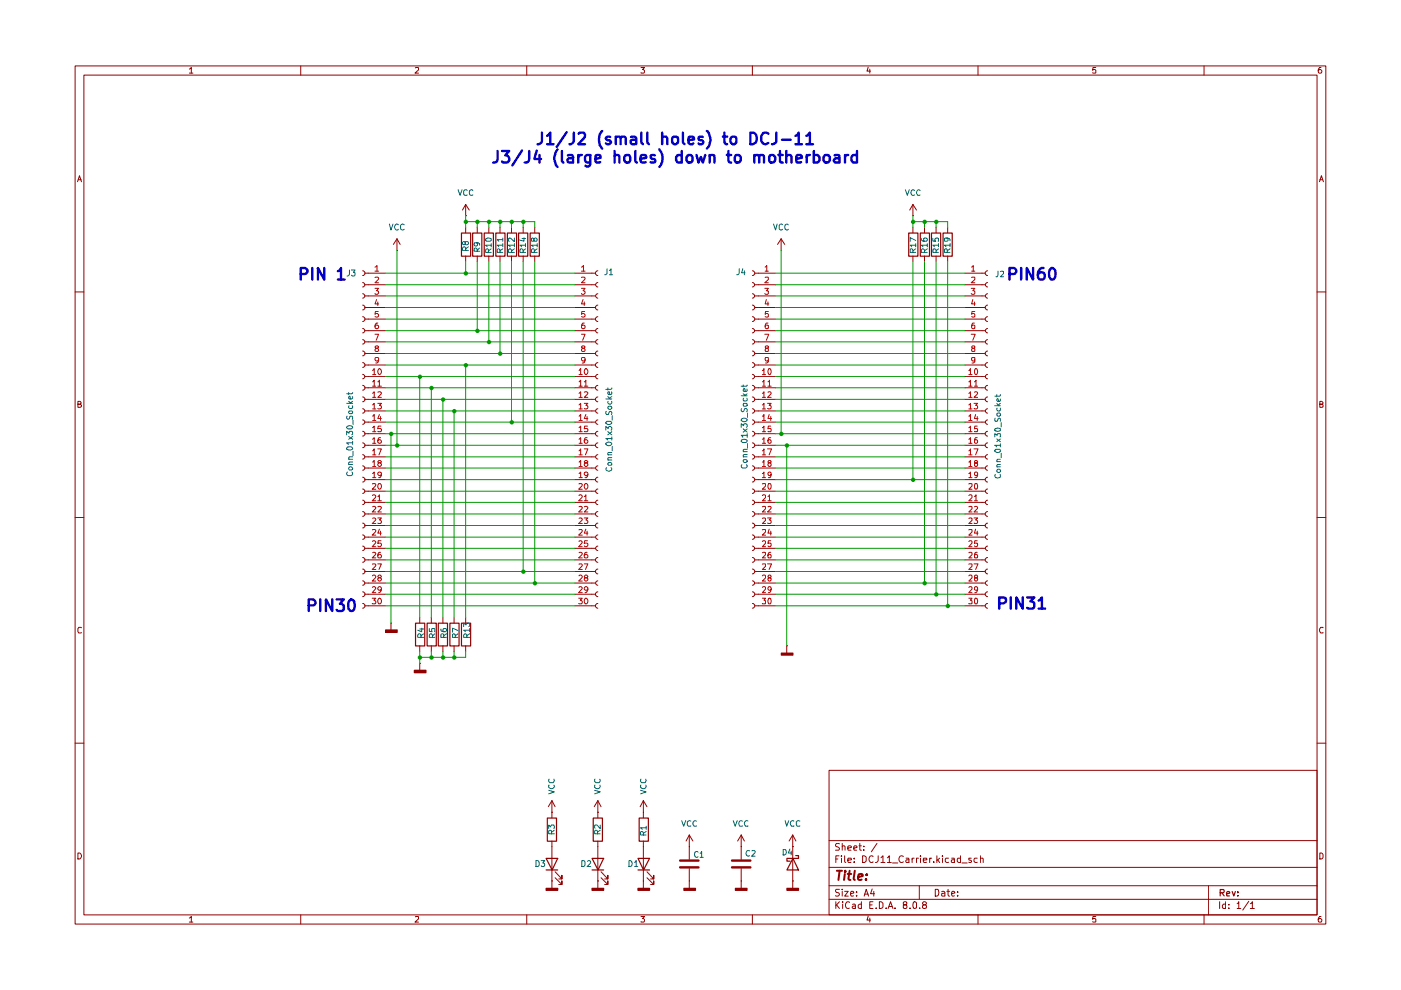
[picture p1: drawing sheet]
<svg xmlns="http://www.w3.org/2000/svg" width="297mm" height="210mm" viewBox="0 0 297 210" stroke-linecap="round" stroke-linejoin="round" font-family="sans-serif">
<g fill="none" stroke="#910000" stroke-width=".21">
<path d="M15.9 14h265.2v181.9h-265.2zM17.8 15.9h261.4v178.1h-261.4zM40.1 14.7l.5-.4v1.2M40.1 15.5h.8M63.8 14v1.9M88.1 14.4l.6-.1v.5l-.7 .7h.7M111.7 14v1.9M135.9 14.3h.8l-.5 .4 .5 .3-.1 .4h-.7M159.5 14v1.9M184.1 14.2l-.3 .9h.8M184.4 14.7v.8M207.4 14v1.9"/>
<path d="M232.3 14.3h-.6v.6l.1-.2h.4l.1 .2v.5h-.6M255.3 14v1.9M280.1 14.3a.55 .55 0 0 0-.6 .5l.2 .7h.4l.2-.3v-.2l-.3-.3h-.3l-.2 .3M16.4 38.5l.5-1.2 .4 1.2M16.6 38.1h.6M279.7 38.5l.5-1.2 .4 1.2M279.8 38.1h.6M76.9 59.9a.47 .47 0 0 1 .5 .5 .47 .47 0 0 1-.5 .4M76.9 57.4a.51 .51 0 0 1 .5 .5 .51 .51 0 0 1-.5 .5M77.3 57.9h4.4M84.2 53.1h.1M84.2 50.6l-.8 1.2"/>
<path d="M84.2 50.6v2.5M84.2 50.6l.6 1.2M98.7 45.7h.1M98.7 43.4l-.6 1.1M98.7 43.4v2.3M98.7 48.2v1.2M98.7 54.3v1.2M98.7 43.4l.8 1.1M101.2 48.2v1.2M101.2 54.3v1.2M103.6 48.2v1.2M103.6 54.3v1.2"/>
<path d="M106 48.2v1.2M106 54.3v1.2M108.5 48.2v1.2M108.5 54.3v1.2M110.9 48.2v1.2M110.9 54.3v1.2M113.4 48.2v1.2M113.4 54.3v1.2M121.8 57.9h4.4M126.8 59.9a.47 .47 0 0 0-.5 .5 .47 .47 0 0 0 .5 .4M126.8 57.4a.51 .51 0 0 0-.6 .5 .51 .51 0 0 0 .6 .5M159.5 59.9a.47 .47 0 0 1 .5 .5 .47 .47 0 0 1-.5 .4"/>
<path d="M159.5 57.4a.51 .51 0 0 1 .5 .5 .51 .51 0 0 1-.5 .5M160 57.9h4.4M165.6 53.1h.1M165.6 50.6l-.7 1.2M165.6 50.6v2.5M165.6 50.6l.8 1.2M193.6 45.7h.1M193.6 43.4l-.7 1.1M193.6 43.4v2.3M193.6 48.2v1.2M193.6 54.3v1.2M193.6 43.4l.7 1.1"/>
<path d="M196 48.2v1.2M196 54.3v1.2M198.5 48.2v1.2M198.5 54.3v1.2M200.9 48.2v1.2M200.9 54.3v1.2M204.6 57.9h4.3M209.4 59.9a.47 .47 0 0 0-.5 .5 .47 .47 0 0 0 .5 .4M209.4 57.4a.51 .51 0 0 0-.5 .5 .51 .51 0 0 0 .5 .5M15.9 61.9h1.9M76.9 79.4a.47 .47 0 0 1 .5 .4 .47 .47 0 0 1-.5 .5M76.9 76.9a.51 .51 0 0 1 .5 .5 .51 .51 0 0 1-.5 .5"/>
<path d="M76.9 74.4a.51 .51 0 0 1 .5 .5 .51 .51 0 0 1-.5 .5M76.9 72a.47 .47 0 0 1 .5 .5 .47 .47 0 0 1-.5 .4M76.9 69.6a.47 .47 0 0 1 .5 .5 .47 .47 0 0 1-.5 .5M76.9 67.1a.51 .51 0 0 1 .5 .6 .51 .51 0 0 1-.5 .5M76.9 64.7a.51 .51 0 0 1 .5 .5 .51 .51 0 0 1-.5 .5M76.9 62.3a.47 .47 0 0 1 .5 .4 .47 .47 0 0 1-.5 .5M77.3 79.8h4.4M77.3 77.4h4.4M77.3 74.9h4.4M77.3 72.5h4.4M77.3 70.1h4.4M77.3 67.7h4.4"/>
<path d="M77.3 65.2h4.4M77.3 62.7h4.4M77.3 60.4h4.4M121.8 79.8h4.4M121.8 77.4h4.4M121.8 74.9h4.4M121.8 72.5h4.4M121.8 70.1h4.4M121.8 67.7h4.4M121.8 65.2h4.4M121.8 62.7h4.4M121.8 60.4h4.4"/>
<path d="M126.8 79.4a.47 .47 0 0 0-.5 .4 .47 .47 0 0 0 .5 .5M126.8 76.9a.51 .51 0 0 0-.6 .5 .51 .51 0 0 0 .6 .5M126.8 74.4a.51 .51 0 0 0-.6 .5 .51 .51 0 0 0 .6 .5M126.8 72a.47 .47 0 0 0-.5 .5 .47 .47 0 0 0 .5 .4M126.8 69.6a.47 .47 0 0 0-.5 .5 .47 .47 0 0 0 .5 .5M126.8 67.1a.51 .51 0 0 0-.6 .6 .51 .51 0 0 0 .6 .5M126.8 64.7a.51 .51 0 0 0-.6 .5 .51 .51 0 0 0 .6 .5M126.8 62.3a.47 .47 0 0 0-.5 .4 .47 .47 0 0 0 .5 .5M159.5 79.4a.47 .47 0 0 1 .5 .4 .47 .47 0 0 1-.5 .5M159.5 76.9a.51 .51 0 0 1 .5 .5 .51 .51 0 0 1-.5 .5M159.5 74.4a.51 .51 0 0 1 .5 .5 .51 .51 0 0 1-.5 .5M159.5 72a.47 .47 0 0 1 .5 .5 .47 .47 0 0 1-.5 .4"/>
<path d="M159.5 69.6a.47 .47 0 0 1 .5 .5 .47 .47 0 0 1-.5 .5M159.5 67.1a.51 .51 0 0 1 .5 .6 .51 .51 0 0 1-.5 .5M159.5 64.7a.51 .51 0 0 1 .5 .5 .51 .51 0 0 1-.5 .5M159.5 62.3a.47 .47 0 0 1 .5 .4 .47 .47 0 0 1-.5 .5M160 79.8h4.4M160 77.4h4.4M160 74.9h4.4M160 72.5h4.4M160 70.1h4.4M160 67.7h4.4M160 65.2h4.4M160 62.7h4.4"/>
<path d="M160 60.4h4.4M204.6 79.8h4.3M204.6 77.4h4.3M204.6 74.9h4.3M204.6 72.5h4.3M204.6 70.1h4.3M204.6 67.7h4.3M204.6 65.2h4.3M204.6 62.7h4.3M204.6 60.4h4.3M209.4 79.4a.47 .47 0 0 0-.5 .4 .47 .47 0 0 0 .5 .5M209.4 76.9a.51 .51 0 0 0-.5 .5 .51 .51 0 0 0 .5 .5"/>
<path d="M209.4 74.4a.51 .51 0 0 0-.5 .5 .51 .51 0 0 0 .5 .5M209.4 72a.47 .47 0 0 0-.5 .5 .47 .47 0 0 0 .5 .4M209.4 69.6a.47 .47 0 0 0-.5 .5 .47 .47 0 0 0 .5 .5M209.4 67.1a.51 .51 0 0 0-.5 .6 .51 .51 0 0 0 .5 .5M209.4 64.7a.51 .51 0 0 0-.5 .5 .51 .51 0 0 0 .5 .5M209.4 62.3a.47 .47 0 0 0-.5 .4 .47 .47 0 0 0 .5 .5M279.2 61.9h1.9M16.5 85.7h.6v-.5l-.6-.1v1.3h.5l.3-.5-.4-.2M76.9 98.8a.47 .47 0 0 1 .5 .4 .47 .47 0 0 1-.5 .5M76.9 96.4a.47 .47 0 0 1 .5 .5 .47 .47 0 0 1-.5 .4M76.9 93.9a.51 .51 0 0 1 .5 .5 .51 .51 0 0 1-.5 .5M76.9 91.4a.51 .51 0 0 1 .5 .6 .51 .51 0 0 1-.5 .5"/>
<path d="M76.9 89a.47 .47 0 0 1 .5 .5 .47 .47 0 0 1-.5 .5M76.9 86.7a.47 .47 0 0 1 .5 .4 .47 .47 0 0 1-.5 .5M76.9 84.2a.51 .51 0 0 1 .5 .5 .51 .51 0 0 1-.5 .5M76.9 81.7a.51 .51 0 0 1 .5 .5 .51 .51 0 0 1-.5 .5M77.3 99.2h4.4M77.3 96.9h4.4M77.3 94.4h4.4M77.3 92h4.4M77.3 89.5h4.4M77.3 87.1h4.4M77.3 84.7h4.4M77.3 82.2h4.4"/>
<path d="M121.8 99.2h4.4M121.8 96.9h4.4M121.8 94.4h4.4M121.8 92h4.4M121.8 89.5h4.4M121.8 87.1h4.4M121.8 84.7h4.4M121.8 82.2h4.4M126.8 98.8a.47 .47 0 0 0-.5 .4 .47 .47 0 0 0 .5 .5M126.8 96.4a.47 .47 0 0 0-.5 .5 .47 .47 0 0 0 .5 .4M126.8 93.9a.51 .51 0 0 0-.6 .5 .51 .51 0 0 0 .6 .5M126.8 91.4a.51 .51 0 0 0-.6 .6 .51 .51 0 0 0 .6 .5"/>
<path d="M126.8 89a.47 .47 0 0 0-.5 .5 .47 .47 0 0 0 .5 .5M126.8 86.7a.47 .47 0 0 0-.5 .4 .47 .47 0 0 0 .5 .5M126.8 84.2a.51 .51 0 0 0-.6 .5 .51 .51 0 0 0 .6 .5M126.8 81.7a.51 .51 0 0 0-.6 .5 .51 .51 0 0 0 .6 .5M159.5 98.8a.47 .47 0 0 1 .5 .4 .47 .47 0 0 1-.5 .5M159.5 96.4a.47 .47 0 0 1 .5 .5 .47 .47 0 0 1-.5 .4M159.5 93.9a.51 .51 0 0 1 .5 .5 .51 .51 0 0 1-.5 .5M159.5 91.4a.51 .51 0 0 1 .5 .6 .51 .51 0 0 1-.5 .5M159.5 89a.47 .47 0 0 1 .5 .5 .47 .47 0 0 1-.5 .5M159.5 86.7a.47 .47 0 0 1 .5 .4 .47 .47 0 0 1-.5 .5M159.5 84.2a.51 .51 0 0 1 .5 .5 .51 .51 0 0 1-.5 .5M159.5 81.7a.51 .51 0 0 1 .5 .5 .51 .51 0 0 1-.5 .5"/>
<path d="M160 99.2h4.4M160 96.9h4.4M160 94.4h4.4M160 92h4.4M160 89.5h4.4M160 87.1h4.4M160 84.7h4.4M160 82.2h4.4M204.6 99.2h4.3M204.6 96.9h4.3M204.6 94.4h4.3M204.6 92h4.3"/>
<path d="M204.6 89.5h4.3M204.6 87.1h4.3M204.6 84.7h4.3M204.6 82.2h4.3M209.4 98.8a.47 .47 0 0 0-.5 .4 .47 .47 0 0 0 .5 .5M209.4 96.4a.47 .47 0 0 0-.5 .5 .47 .47 0 0 0 .5 .4M209.4 93.9a.51 .51 0 0 0-.5 .5 .51 .51 0 0 0 .5 .5M209.4 91.4a.51 .51 0 0 0-.5 .6 .51 .51 0 0 0 .5 .5M209.4 89a.47 .47 0 0 0-.5 .5 .47 .47 0 0 0 .5 .5M209.4 86.7a.47 .47 0 0 0-.5 .4 .47 .47 0 0 0 .5 .5M209.4 84.2a.51 .51 0 0 0-.5 .5 .51 .51 0 0 0 .5 .5M209.4 81.7a.51 .51 0 0 0-.5 .5 .51 .51 0 0 0 .5 .5"/>
<path d="M279.8 85.7h.5l.2-.3-.2-.3h-.5v1.3h.5l.2-.1v-.4l-.2-.2M15.9 109.7h1.9M76.9 118.2a.51 .51 0 0 1 .5 .5 .51 .51 0 0 1-.5 .5M76.9 115.8a.47 .47 0 0 1 .5 .5 .47 .47 0 0 1-.5 .4M76.9 113.4a.47 .47 0 0 1 .5 .5 .47 .47 0 0 1-.5 .4M76.9 110.9a.51 .51 0 0 1 .5 .5 .51 .51 0 0 1-.5 .5M76.9 108.5a.51 .51 0 0 1 .5 .5 .51 .51 0 0 1-.5 .5M76.9 106.1a.47 .47 0 0 1 .5 .4 .47 .47 0 0 1-.5 .5M76.9 103.7a.47 .47 0 0 1 .5 .4 .47 .47 0 0 1-.5 .5M76.9 101.2a.51 .51 0 0 1 .5 .5 .51 .51 0 0 1-.5 .5M77.3 118.7h4.4M77.3 116.3h4.4"/>
<path d="M77.3 113.9h4.4M77.3 111.4h4.4M77.3 109h4.4M77.3 106.5h4.4M77.3 104.1h4.4M77.3 101.7h4.4M121.8 118.7h4.4M121.8 116.3h4.4M121.8 113.9h4.4M121.8 111.4h4.4M121.8 109h4.4M121.8 106.5h4.4"/>
<path d="M121.8 104.1h4.4M121.8 101.7h4.4M126.8 118.2a.51 .51 0 0 0-.6 .5 .51 .51 0 0 0 .6 .5M126.8 115.8a.47 .47 0 0 0-.5 .5 .47 .47 0 0 0 .5 .4M126.8 113.4a.47 .47 0 0 0-.5 .5 .47 .47 0 0 0 .5 .4M126.8 110.9a.51 .51 0 0 0-.6 .5 .51 .51 0 0 0 .6 .5M126.8 108.5a.51 .51 0 0 0-.6 .5 .51 .51 0 0 0 .6 .5M126.8 106.1a.47 .47 0 0 0-.5 .4 .47 .47 0 0 0 .5 .5M126.8 103.7a.47 .47 0 0 0-.5 .4 .47 .47 0 0 0 .5 .5M126.8 101.2a.51 .51 0 0 0-.6 .5 .51 .51 0 0 0 .6 .5M159.5 118.2a.51 .51 0 0 1 .5 .5 .51 .51 0 0 1-.5 .5M159.5 115.8a.47 .47 0 0 1 .5 .5 .47 .47 0 0 1-.5 .4"/>
<path d="M159.5 113.4a.47 .47 0 0 1 .5 .5 .47 .47 0 0 1-.5 .4M159.5 110.9a.51 .51 0 0 1 .5 .5 .51 .51 0 0 1-.5 .5M159.5 108.5a.51 .51 0 0 1 .5 .5 .51 .51 0 0 1-.5 .5M159.5 106.1a.47 .47 0 0 1 .5 .4 .47 .47 0 0 1-.5 .5M159.5 103.7a.47 .47 0 0 1 .5 .4 .47 .47 0 0 1-.5 .5M159.5 101.2a.51 .51 0 0 1 .5 .5 .51 .51 0 0 1-.5 .5M160 118.7h4.4M160 116.3h4.4M160 113.9h4.4M160 111.4h4.4M160 109h4.4M160 106.5h4.4"/>
<path d="M160 104.1h4.4M160 101.7h4.4M204.6 118.7h4.3M204.6 116.3h4.3M204.6 113.9h4.3M204.6 111.4h4.3M204.6 109h4.3M204.6 106.5h4.3M204.6 104.1h4.3M204.6 101.7h4.3M209.4 118.2a.51 .51 0 0 0-.5 .5 .51 .51 0 0 0 .5 .5M209.4 115.8a.47 .47 0 0 0-.5 .5 .47 .47 0 0 0 .5 .4"/>
<path d="M209.4 113.4a.47 .47 0 0 0-.5 .5 .47 .47 0 0 0 .5 .4M209.4 110.9a.51 .51 0 0 0-.5 .5 .51 .51 0 0 0 .5 .5M209.4 108.5a.51 .51 0 0 0-.5 .5 .51 .51 0 0 0 .5 .5M209.4 106.1a.47 .47 0 0 0-.5 .4 .47 .47 0 0 0 .5 .5M209.4 103.7a.47 .47 0 0 0-.5 .4 .47 .47 0 0 0 .5 .5M209.4 101.2a.51 .51 0 0 0-.5 .5 .51 .51 0 0 0 .5 .5M279.2 109.7h1.9M17.3 133.1l-.6-.1-.2 .3v.6l.2 .3 .6-.1M76.9 127.9a.51 .51 0 0 1 .5 .5 .51 .51 0 0 1-.5 .6M76.9 125.5a.51 .51 0 0 1 .5 .5 .51 .51 0 0 1-.5 .5M76.9 123.2a.47 .47 0 0 1 .5 .4 .47 .47 0 0 1-.5 .5M76.9 120.7a.51 .51 0 0 1 .5 .5 .51 .51 0 0 1-.5 .5"/>
<path d="M77.3 128.4h4.4M77.3 126h4.4M77.3 123.6h4.4M77.3 121.2h4.4M89 130.9v1.2M89 136.9v1.3M91.4 130.9v1.2M91.4 136.9v1.3M93.9 130.9v1.2M93.9 136.9v1.3M96.3 130.9v1.2M96.3 136.9v1.3"/>
<path d="M98.7 130.9v1.2M98.7 136.9v1.3M121.8 128.4h4.4M121.8 126h4.4M121.8 123.6h4.4M121.8 121.2h4.4M126.8 127.9a.51 .51 0 0 0-.6 .5 .51 .51 0 0 0 .6 .6M126.8 125.5a.51 .51 0 0 0-.6 .5 .51 .51 0 0 0 .6 .5M126.8 123.2a.47 .47 0 0 0-.5 .4 .47 .47 0 0 0 .5 .5M126.8 120.7a.51 .51 0 0 0-.6 .5 .51 .51 0 0 0 .6 .5M159.5 127.9a.51 .51 0 0 1 .5 .5 .51 .51 0 0 1-.5 .6M159.5 125.5a.51 .51 0 0 1 .5 .5 .51 .51 0 0 1-.5 .5"/>
<path d="M159.5 123.2a.47 .47 0 0 1 .5 .4 .47 .47 0 0 1-.5 .5M159.5 120.7a.51 .51 0 0 1 .5 .5 .51 .51 0 0 1-.5 .5M160 128.4h4.4M160 126h4.4M160 123.6h4.4M160 121.2h4.4M166.8 136.9h.1M166.8 136.9v1.5M204.6 128.4h4.3M204.6 126h4.3M204.6 123.6h4.3M204.6 121.2h4.3"/>
<path d="M209.4 127.9a.51 .51 0 0 0-.5 .5 .51 .51 0 0 0 .5 .6M209.4 125.5a.51 .51 0 0 0-.5 .5 .51 .51 0 0 0 .5 .5M209.4 123.2a.47 .47 0 0 0-.5 .4 .47 .47 0 0 0 .5 .5M209.4 120.7a.51 .51 0 0 0-.5 .5 .51 .51 0 0 0 .5 .5M280.5 133.1l-.5-.1-.3 .5 .3 .7 .5-.1M15.9 157.6h1.9M279.2 157.6h1.9M157.1 179.5h.1M157.1 177l-.7 1.3M157.1 177v5.2M157.1 177l.7 1.3M168.1 179.5h.1"/>
<path d="M168.1 177v11.3M168.1 177l-.8 1.3M168.1 177l.6 1.3M175.8 163.3h103.4v30.7h-103.4zM175.8 178.2h103.4M178 178.9l-.6-.1-.3 .4 .1 .2a.56 .56 0 0 1 .6 .2 .56 .56 0 0 1 0 .7h-.7M178.6 179.5l.1-.2 .5 .2v.8M178.6 178.8v1.5M179.8 179.8l.7-.1-.1-.3-.4-.1-.2 .2v.8h.6M181 179.8l.7-.1-.2-.4h-.3l-.2 .2v.6l.1 .2h.5M182.1 179.3h.5M182.3 178.8v1.3l.1 .2h.2"/>
<path d="M183.1 179.4v.1M185.9 178.8l-1.2 1.8M16.5 180.9a.65 .65 0 0 1 .8 .6 .65 .65 0 0 1-.8 .6zM40.1 194.7l.5-.4v1.2M40.1 195.5h.8M63.8 194v1.9M88.1 194.4l.6-.1v.5l-.7 .7h.7M111.7 194v1.9M135.9 194.3h.8l-.5 .4 .5 .3-.1 .4h-.7M157.1 186.8h.1M157.1 184.2v4.1M159.5 194v1.9"/>
<path d="M168.1 186.8h.1M175.8 190.7h103.4M175.8 187.8h103.4M175.8 183.9h103.4M177.2 191.2v1.4M177.2 182.1h.4M177.4 191.9l.6 .7M177.9 181.4h-.7v1.5M178 188.6h-.8v.5l.6 .2 .2 .4-.4 .3-.5-.1M178 191.2l-.8 .8M178.4 181.4v.2M178.4 182v.9"/>
<path d="M178.6 188.6h.1M178.6 189v1M178.7 191.2v.2M178.7 191.7v.9M179.1 189h.7l-.7 1h.7M179.1 181.4v1.2l.2 .3M179.8 182.4l.7-.1-.1-.3h-.6v.1v.7h.6M180.1 191.4v-.1a.7 .7 0 0 0-.9 .5 .7 .7 0 0 0 .6 .8l.3-.1M180.3 189.5l.7-.2-.1-.3-.5 .1-.1 .6 .2 .3 .4-.1M180.8 191.8l.4-.1 .2 .2v.7M181.1 182.7v.2M181.1 182v.1"/>
<path d="M181.4 192l-.7 .3 .2 .3 .5-.1M181.6 189.8v.2M181.6 189.1v.1M182.6 191.8a.45 .45 0 0 0-.6 .1v.6h.6M182.6 191.2v1.4M182.9 181.4h.3l.4 .4v.7l-.4 .4h-.3zM183.1 180.2v.1M183.2 190l.4-1.4 .6 1.4M183.3 189.6h.8M184.1 194.2l-.3 .9h.8M184.4 194.7v.8M184.4 191.9h.5"/>
<path d="M184.9 188.5l-.3 1h.8M185.1 191.2h-.7v1.4h.7M185.1 181.6a.61 .61 0 0 0-.9 .2 .61 .61 0 0 0 .2 .8l.3 .3 .4-.2M185.3 189v1M185.8 192.5v.1M186.2 181.4v1.1l-.3 .3-.3 .1M186.4 191.2h.4l.4 .3v.8l-.4 .3h-.4zM186.8 181.9l.4-.5v1.5M186.8 182.9h.8M187.9 192.5v.1M188.1 181.9l.5-.5v1.5M188.1 182.9h.9"/>
<path d="M188.3 192.6l.5-1.4 .5 1.4M188.5 192.2h.7M189.2 183h1.1M189.7 192.5v.1M191.5 181.6a.68 .68 0 0 0-1 .4 .68 .68 0 0 0 .7 .9l.3-.2M191.8 191.9l-.3-.2v-.3l.3-.2 .4 .1v.5l-.7 .1v.6a.48 .48 0 0 0 .7 0 .48 .48 0 0 0 0-.6h-.2M192.1 182h.5l.1 .9M192.7 182.3h-.5l-.2 .2 .2 .4 .5-.1M193 192.5v.1M193.4 182v.9M193.6 191.4l.4-.2 .3 .2-.1 1.1h-.6zM193.8 182h-.2l-.2 .2"/>
<path d="M194.3 182v.9M194.7 182h-.3l-.1 .2M194.9 187.8v2.9M195 192.5v.1M195.2 181.4v.2M195.2 182v.9M195.8 182.4l.7-.1-.1-.3h-.6v.1v.7h.6M195.8 191.9l-.2-.5 .2-.2 .5 .1 .1 .1-.1 .3-.6 .2a.44 .44 0 0 0 .1 .7 .44 .44 0 0 0 .6-.2l-.1-.5h-.2M197.1 182v.9M197.5 182h-.3l-.1 .2M198 182.7v.2M198.3 188.6h.5a.83 .83 0 0 1 .2 .8 .83 .83 0 0 1-.7 .6z"/>
<path d="M198.6 181.4v1.5M198.8 182.3l.4 .6M199.2 182l-.6 .5M199.7 189.1h.5l.1 .9M199.8 181.4v.2M199.8 182v.9M200.3 189.3l-.6 .2v.4h.6M200.8 189h.5M201 188.6v1.1l.3 .3M201.1 182h-.5l-.2 .6a.45 .45 0 0 0 .7 .2M201.8 189.5l.6-.2v-.2l-.5-.1-.1 .2 .1 .7h.5M201.8 182h.5l.1 .9"/>
<path d="M202.4 182.3h-.5l-.2 .2 .2 .4 .5-.1M203 189.8v.2M203 189.1v.1M203.6 182h-.5l-.1 .6a.45 .45 0 0 0 .6 .2M203.6 181.4v1.5M204 183h1.1M205.9 182h-.5v.3l.6 .3-.3 .3-.3-.1M207.2 182h-.5l-.2 .6a.45 .45 0 0 0 .7 .2M207.4 194v1.9M207.9 182h.5l.1 .9M207.9 181.4v1.5M232.3 194.3h-.6v.6l.1-.2h.4l.1 .2v.5h-.6"/>
<path d="M255.3 194v1.9M256.2 187.8v6.2M258.6 191.2v1.4M259.8 191.8l-.4-.1-.2 .2 .1 .6h.5M259.8 191.2v1.4M260.5 192.5v.1M260.5 191.8v.1M262.3 191.6l.3-.4v1.4M262.3 192.6h.8M264.8 191.1l-1.3 1.9M265.1 191.6l.3-.2 .1-.2v1.4M265.1 192.6h.8"/>
<path d="M279.8 180.9h.4l.3 .3v.6l-.3 .3h-.4zM280.1 194.3a.55 .55 0 0 0-.6 .5l.2 .7h.4l.2-.3v-.2l-.3-.3h-.3l-.2 .3"/>
</g>
<g fill="none" stroke="#910000" stroke-width=".25">
<path d="M97.8 49.4h2v4.9h-2zM100.2 49.4h2v4.9h-2zM102.7 49.4h1.9v4.9h-1.9zM105.1 49.4h2v4.9h-2zM107.6 49.4h1.9v4.9h-1.9zM109.9 49.4h2v4.9h-2zM112.4 49.4h1.9v4.9h-1.9zM192.7 49.4h1.9v4.9h-1.9zM195.1 49.4h2v4.9h-2zM197.5 49.4h1.9v4.9h-1.9zM199.9 49.4h2v4.9h-2zM81.8 133.6h2.4v.5h-2.4z"/>
<path d="M88.1 132.1h2v4.9h-2zM90.6 132.1h1.9v4.9h-1.9zM92.9 132.1h2v4.9h-2zM95.4 132.1h1.9v4.9h-1.9zM97.8 132.1h2v4.9h-2zM165.7 138.5h2.4v.4h-2.4zM155.9 188.3h2.5v.5h-2.5zM166.8 188.3h2.5v.5h-2.5zM168.1 182l1.2 2.5h-2.5zM168.7 181.4h.6v.6h-2.5v.6h.7M258.7 189.3h.7l.2-.3-.1-.3-.8-.1v1.4M259 189.3l.6 .7"/>
<path d="M260.1 189.5l.6-.1-.1-.4-.5 .1v.7v.2h.6M261.2 189l.4 1 .3-1M262.4 189.9v.1M262.4 189.1v.2"/>
</g>
<g fill="none" stroke="#910000" stroke-width=".42">
<path d="M165.7 138.7h2.4M155.9 188.6h2.5M166.8 188.6h2.5M177.4 184.6h1.1M178 184.6l-.2 2M179.1 185.3l-.1 1.3M179.2 184.6v.3M179.7 185.3h.8M180.1 184.6l-.2 1.7 .4 .3M181.2 184.6l-.2 1.7 .2 .3M181.9 186l1-.3-.1-.3a.6 .6 0 0 0-.8 .2v.9h.7M183.6 186.4v.2"/>
<path d="M183.8 185.4l.1 .1-.2 .1 .1-.2-.1 .2"/>
</g>
<g fill="none" stroke="#b90000" stroke-width=".21">
<path d="M79.5 56.6l.4-.3v1.2M79.5 58.9l.6-.1 .2 .1-.1 .4-.7 .7h.8M79.5 57.5h.8M123.3 56.6l.4-.3v1.2M123.3 58.9l.6-.1 .1 .1v.4l-.7 .7h.7M123.3 57.5h.7M162.2 56.6l.4-.3v1.2M162.2 58.9l.6-.1 .1 .5-.8 .7h.8M162.2 57.5h.7M206 56.6l.3-.3v1.2M206 58.9l.6-.1 .1 .5-.8 .7h.8M206 57.5h.7"/>
<path d="M79 78.6l.3-.4v1.2M79 79.4h.7M79.5 61.1h.8l-.5 .5 .4 .1 .1 .5-.3 .2h-.3l-.2-.2M79.5 70.9h.8l-.5 1.2M79.8 73.8l-.3-.2 .1-.2h.6v.4h-.4l-.3 .3 .2 .4h.4l.2-.2v-.2l-.3-.3M79.8 63.5l-.3 .9h.8M80.1 68.5a.55 .55 0 0 0-.6 .5l.1 .6a.42 .42 0 0 0 .5 0 .42 .42 0 0 0 .1-.6l-.4-.1-.3 .3M80.1 64v.8M80.2 66h-.6l-.1 .6 .5-.1 .3 .2-.1 .4h-.7M80.3 78.2h.1a.68 .68 0 0 1 .5 .6 .68 .68 0 0 1-.5 .6 .81 .81 0 0 1-.1-1.2zM80.3 76.3l-.3 .2h-.2l-.3-.2v-.3l.2-.2h.4a.94 .94 0 0 1 0 1.1l-.4 .1M122.8 78.6l.3-.4v1.2"/>
<path d="M122.8 79.4h.7M123.3 61.1h.7l-.4 .5 .4 .1v.5l-.2 .2h-.3l-.2-.2M123.3 70.9h.7l-.5 1.2M123.5 73.8l-.2-.2 .1-.2h.6v.4h-.5l-.2 .3 .2 .4h.4l.1-.2v-.2l-.2-.3M123.6 63.5l-.3 .9h.7M123.9 68.5a.55 .55 0 0 0-.6 .5l.1 .6a.42 .42 0 0 0 .5 0 .42 .42 0 0 0 .1-.6l-.5-.1-.2 .3M123.9 64v.8M124 66h-.6l-.1 .6 .5-.1 .2 .2v.4h-.7M124 78.2h.2a.68 .68 0 0 1 .4 .6 .68 .68 0 0 1-.4 .6 .81 .81 0 0 1-.2-1.2zM124 76.3l-.2 .2h-.3l-.2-.2v-.3l.2-.2h.4a.94 .94 0 0 1 0 1.1l-.4 .1M161.6 78.6l.4-.4v1.2M161.6 79.4h.7"/>
<path d="M162.1 61.1h.8l-.4 .5 .4 .1v.5l-.2 .2h-.4l-.2-.2M162.1 70.9h.9l-.5 1.2M162.5 63.5l-.3 .9h.8M162.5 73.8l-.3-.2 .3-.3 .4 .1-.1 .4a.51 .51 0 0 0-.5 .2 .51 .51 0 0 0 0 .5l.6-.1v-.4l-.2-.2M162.8 68.5l-.4 .1-.2 .8 .3 .3 .4-.1v-.6l-.4-.1-.3 .3M162.8 64v.8M162.9 66h-.6l-.1 .6 .2-.1h.3l.2 .1v.5h-.7M162.9 76.3l-.2 .2h-.4v-.7l.6 .1v.8l-.6 .3M163.1 78.2a.68 .68 0 0 1 .4 .6 .68 .68 0 0 1-.4 .6l-.3-.5 .1-.6zM205.4 78.6l.3-.4v1.2M205.4 79.4h.7M205.9 61.1h.8l-.4 .5 .4 .1v.5l-.2 .2h-.4l-.2-.2"/>
<path d="M205.9 70.9h.9l-.5 1.2M206.3 63.5l-.3 .9h.8M206.3 73.8l-.3-.2 .3-.3 .4 .1-.1 .4a.51 .51 0 0 0-.5 .2 .51 .51 0 0 0 0 .5l.6-.1v-.4l-.2-.2M206.6 68.5l-.4 .1-.2 .8 .3 .3 .4-.1v-.6l-.4-.1-.3 .3M206.6 64v.8M206.7 66h-.6l-.1 .6 .2-.1h.3l.2 .1v.5h-.7M206.7 76.3l-.2 .2h-.4v-.7l.6 .1v.8l-.6 .3M206.8 78.2a.68 .68 0 0 1 .5 .6 .68 .68 0 0 1-.5 .6l-.2-.5 .1-.6zM79 80.9l.3-.3v1.3M79 83.4l.3-.3v1.2M79 85.9l.3-.4v1.2M79 88.2l.3-.3v1.3"/>
<path d="M79 90.7l.3-.4v1.2M79 93.1l.3-.3v1.2M79 95.6l.3-.4v1.2M79 98l.3-.4v1.3M79 81.9h.7M79 84.3h.7M79 86.7h.7M79 89.2h.7M79 91.5h.7M79 94h.7M79 96.4h.7M79 98.9h.7"/>
<path d="M80.1 80.9h.2l.1-.3v1.3M80.1 83.1h.5l.3 .2-.8 1h.8M80.1 85.5h.8l-.5 .4 .4 .1v.6h-.7M80.1 95.2h.8l-.5 1.2M80.1 81.9h.8M80.4 98.1l-.3-.2 .3-.3h.2l.3 .4-.8 .4v.2l.3 .3h.2l.3-.3v-.2l-.3-.3M80.4 87.9l-.3 .8h.8M80.7 92.8l-.4 .1-.2 .8 .3 .3 .4-.1 .1-.4-.3-.3h-.2l-.3 .3M80.7 88.3v.9M80.8 90.3h-.6l-.1 .6h.6l.2 .1v.4l-.2 .1-.6-.1M122.8 80.9l.3-.3v1.3M122.8 83.4l.3-.3v1.2"/>
<path d="M122.8 85.9l.3-.4v1.2M122.8 88.2l.3-.3v1.3M122.8 90.7l.3-.4v1.2M122.8 93.1l.3-.3v1.2M122.8 95.6l.3-.4v1.2M122.8 98l.3-.4v1.3M122.8 81.9h.7M122.8 84.3h.7M122.8 86.7h.7M122.8 89.2h.7M122.8 91.5h.7M122.8 94h.7"/>
<path d="M122.8 96.4h.7M122.8 98.9h.7M123.9 80.9h.1l.2-.3v1.3M123.9 83.1h.5l.2 .2-.7 1h.7M123.9 85.5h.7l-.4 .4 .4 .3v.4h-.7M123.9 95.2h.7l-.5 1.2M123.9 81.9h.7M124.1 98.1l-.2-.2 .2-.3h.3l.2 .4-.7 .4v.2l.2 .3h.3l.2-.3v-.2l-.2-.3M124.2 87.9l-.3 .8h.7M124.5 92.8l-.5 .1-.1 .8 .2 .3 .5-.1v-.4l-.2-.3h-.3l-.2 .3M124.5 88.3v.9M124.6 90.3h-.6l-.1 .6h.6l.1 .1v.4l-.1 .1-.6-.1"/>
<path d="M161.6 80.9h.2l.2-.3v1.3M161.6 83.4l.4-.3v1.2M161.6 85.9l.4-.4v1.2M161.6 88.2h.2l.2-.3v1.3M161.6 90.7l.4-.4v1.2M161.6 93.1l.4-.3v1.2M161.6 95.6l.4-.4v1.2M161.6 98h.2l.2-.4v1.3M161.6 81.9h.7M161.6 84.3h.7M161.6 86.7h.7M161.6 89.2h.7"/>
<path d="M161.6 91.5h.7M161.6 94h.7M161.6 96.4h.7M161.6 98.9h.7M162.7 85.5h.8l-.4 .4 .4 .3-.1 .4h-.7M162.7 95.2h.9l-.5 1.2M162.8 80.9l.4-.3v1.3M162.8 83.1h.4l.3 .3-.8 .9h.8M162.8 81.9h.7M163.1 87.9l-.3 .8h.8M163.1 98.1h-.2a.31 .31 0 0 1 .1-.4 .31 .31 0 0 1 .4 .1v.3h-.3l-.3 .3 .1 .4 .2 .1 .4-.3v-.2l-.3-.3M163.4 90.3h-.5l-.1 .6h.6v.6l-.6-.1"/>
<path d="M163.4 92.8l-.4 .1-.2 .8a.35 .35 0 0 0 .4 .3 .35 .35 0 0 0 .3-.3v-.2l-.3-.3-.4 .3M163.4 88.3v.9M205.4 80.9h.2l.1-.3v1.3M205.4 83.4l.3-.3v1.2M205.4 85.9l.3-.4v1.2M205.4 88.2h.2l.1-.3v1.3M205.4 90.7l.3-.4v1.2M205.4 93.1l.3-.3v1.2M205.4 95.6l.3-.4v1.2M205.4 98h.2l.1-.4v1.3M205.4 81.9h.7M205.4 84.3h.7"/>
<path d="M205.4 86.7h.7M205.4 89.2h.7M205.4 91.5h.7M205.4 94h.7M205.4 96.4h.7M205.4 98.9h.7M206.5 85.5h.8l-.5 .4 .5 .3-.1 .4h-.7M206.5 95.2h.9l-.6 1.2M206.6 80.9l.3-.3v1.3M206.6 83.1h.4l.3 .3-.8 .9h.8M206.6 81.9h.7M206.8 87.9l-.2 .8h.8"/>
<path d="M206.8 98.1h-.1a.31 .31 0 0 1 .1-.4 .31 .31 0 0 1 .4 .1v.3h-.4l-.2 .3v.2l.2 .3 .5-.3v-.2l-.3-.3M207.2 90.3h-.5l-.1 .6h.6v.6l-.6-.1M207.2 92.8l-.4 .1-.2 .8a.35 .35 0 0 0 .3 .3 .35 .35 0 0 0 .4-.3v-.2l-.3-.3-.4 .3M207.2 88.3v.9M79 100.4l.3-.3v1.2M79 102.6l.5-.1 .2 .4-.8 .8h.8M79 105.1l.4-.2 .3 .3-.8 1h.8M79 107.4h.4l.3 .3-.8 .8h.8M79 109.9l.4-.1 .3 .4-.8 .8h.8M79 112.4l.5-.1 .2 .3-.8 .9h.8M79 114.8l.4-.2 .3 .4-.8 .9h.8M79 117.2l.4-.1 .3 .3-.8 .9h.8"/>
<path d="M79 119.6h.5l.2 .3-.8 .8h.8M79 101.3h.7M80.1 105.2h.2l.1-.3v1.3M80.1 107.4h.5l.3 .2-.8 .9h.8M80.1 109.8h.8l-.5 .4 .5 .3-.1 .4h-.7M80.1 119.6h.8l-.5 1.1M80.1 106.2h.8M80.3 102.5h.1a.62 .62 0 0 1 .5 .6 .62 .62 0 0 1-.5 .6 .84 .84 0 0 1-.1-1.2zM80.4 112.2l-.3 .8h.8M80.7 117.1l-.4 .1a.94 .94 0 0 0 0 1.1h.4l.2-.2v-.3l-.3-.3h-.2l-.3 .3M80.7 112.6v.9M80.8 114.6h-.6l-.1 .6h.6l.2 .1v.4l-.3 .2h-.3l-.2-.2"/>
<path d="M80.9 100.6l-.3 .2h-.2l-.3-.2 .1-.4h.6a.98 .98 0 0 1-.2 1.1h-.3M122.8 100.4l.3-.3v1.2M122.8 102.6l.5-.1 .2 .4-.8 .8h.8M122.8 105.1l.4-.2 .3 .3-.8 1h.8M122.8 107.4h.4l.3 .3-.8 .8h.8M122.8 109.9l.4-.1 .3 .4-.8 .8h.8M122.8 112.4l.5-.1 .2 .3-.8 .9h.8M122.8 114.8l.4-.2 .3 .4-.8 .9h.8M122.8 117.2l.4-.1 .3 .3-.8 .9h.8M122.8 119.6h.5l.2 .3-.8 .8h.8M122.8 101.3h.7M123.9 105.2h.1l.2-.3v1.3"/>
<path d="M123.9 107.4h.5l.2 .2-.7 .9h.7M123.9 109.8h.7l-.4 .4 .4 .3v.4h-.7M123.9 119.6h.7l-.5 1.1M123.9 106.2h.7M124 102.5h.2a.62 .62 0 0 1 .5 .6 .62 .62 0 0 1-.5 .6 .84 .84 0 0 1-.2-1.2zM124.2 112.2l-.3 .8h.7M124.5 117.1l-.5 .1a.94 .94 0 0 0 0 1.1h.5l.1-.2v-.3l-.2-.3h-.3l-.2 .3M124.5 112.6v.9M124.6 114.6h-.6l-.1 .6h.6l.1 .1v.4l-.2 .2h-.4l-.1-.2M124.6 100.6l-.2 .2h-.3l-.2-.2 .1-.4h.6a.98 .98 0 0 1-.2 1.1h-.4M161.6 100.4l.4-.3v1.2M161.6 102.6h.7v.4l-.7 .7h.7"/>
<path d="M161.6 105.1l.2-.2h.3l.2 .2v.4l-.7 .7h.7M161.6 107.4h.7v.5l-.7 .6h.7M161.6 109.9h.7v.4l-.7 .7h.7M161.6 112.4h.7v.4l-.7 .7h.7M161.6 114.8l.2-.2h.3l.2 .2v.4l-.7 .7h.7M161.6 117.2h.7v.4l-.7 .7h.7M161.6 119.6h.7v.5l-.7 .6h.7M161.6 101.3h.7M162.7 109.8h.8l-.4 .4 .4 .3-.1 .4h-.7M162.7 119.6h.9l-.5 1.1M162.8 105.2l.4-.3v1.3M162.8 107.4h.4l.3 .3-.8 .8h.8"/>
<path d="M162.8 106.2h.7M162.9 102.6l.4-.1a.86 .86 0 0 1-.1 1.2l-.3-.1zM163.1 112.2l-.3 .8h.8M163.4 114.6h-.5l-.1 .6h.6v.6l-.4 .1-.2-.2M163.4 117.1l-.4 .1-.2 .4 .1 .7h.5v-.7l-.3-.1-.3 .3M163.4 112.6v.9M163.5 100.6l-.4 .2h-.2l-.1-.5a.35 .35 0 0 1 .4-.2 .35 .35 0 0 1 .3 .2l-.2 .9-.4 .1M205.4 100.4l.3-.3v1.2M205.4 102.6h.7v.4l-.7 .7h.7M205.4 105.1l.2-.2h.3l.2 .2v.4l-.7 .7h.7M205.4 107.4h.7v.5l-.7 .6h.7M205.4 109.9h.7v.4l-.7 .7h.7"/>
<path d="M205.4 112.4h.7v.4l-.7 .7h.7M205.4 114.8l.2-.2h.3l.2 .2v.4l-.7 .7h.7M205.4 117.2h.7v.4l-.7 .7h.7M205.4 119.6h.7v.5l-.7 .6h.7M205.4 101.3h.7M206.5 109.8h.8l-.5 .4 .5 .3-.1 .4h-.7M206.5 119.6h.9l-.6 1.1M206.6 105.2l.3-.3v1.3M206.6 107.4h.4l.3 .3-.8 .8h.8M206.6 106.2h.7M206.7 102.6l.4-.1a.86 .86 0 0 1-.1 1.2l-.3-.1zM206.8 112.2l-.2 .8h.8"/>
<path d="M207.2 114.6h-.5l-.1 .6h.6v.6l-.4 .1-.2-.2M207.2 117.1l-.4 .1-.2 .4 .1 .7h.5v-.7l-.4-.1-.2 .3M207.2 112.6v.9M207.3 100.6l-.5 .2-.2-.2v-.3a.35 .35 0 0 1 .3-.2 .35 .35 0 0 1 .4 .2l-.2 .9-.4 .1M78.9 126.8h.8l-.4 .5 .4 .2v.4l-.2 .1-.6-.1M79 122.1l.4-.2 .3 .5-.8 .8h.8M79 124.6l.4-.2 .3 .3-.8 1h.8M80.3 126.9h.3a.67 .67 0 0 1 0 1.1l-.3-.1a.78 .78 0 0 1 0-1zM80.4 122.5l-.3-.3 .3-.3h.2l.3 .4-.8 .4v.2l.3 .3h.2l.3-.3v-.2l-.3-.2M80.9 124.9l-.3 .2h-.2l-.3-.2v-.3l.3-.2h.2a.72 .72 0 0 1 .3 .7 .72 .72 0 0 1-.6 .6M122.7 126.8h.8l-.5 .5 .5 .2v.4l-.2 .1-.6-.1M122.8 122.1l.4-.2 .3 .5-.8 .8h.8"/>
<path d="M122.8 124.6l.4-.2 .3 .3-.8 1h.8M124 126.9h.4a.67 .67 0 0 1 0 1.1l-.4-.1a.78 .78 0 0 1 0-1zM124.1 122.5l-.2-.3 .2-.3h.3l.2 .4-.7 .4v.2l.2 .3h.3l.2-.3v-.2l-.2-.2M124.6 124.9l-.2 .2h-.4l-.1-.2v-.3l.2-.2h.3a.72 .72 0 0 1 .2 .7 .72 .72 0 0 1-.6 .6M161.6 122.1l.2-.2h.3l.2 .2v.4l-.7 .7h.7M161.6 124.6l.2-.2h.3l.2 .2v.3l-.7 .8h.7M161.6 126.8h.7l-.3 .5 .3 .1v.5h-.7M162.9 126.9l.3-.1a.86 .86 0 0 1 .1 1.2l-.4-.1zM163.1 122.5l-.2-.1a.31 .31 0 0 1 .1-.4 .31 .31 0 0 1 .4 .1v.3l-.5 .1-.1 .2 .1 .4 .2 .1 .4-.3-.1-.4h-.2M163.5 124.9a.35 .35 0 0 1-.3 .3 .35 .35 0 0 1-.4-.3l.1-.4 .3-.1a.72 .72 0 0 1 .3 .7 .72 .72 0 0 1-.6 .6M205.4 122.1l.2-.2h.3l.2 .2v.4l-.7 .7h.7M205.4 124.6l.2-.2h.3l.2 .2v.3l-.7 .8h.7"/>
<path d="M205.4 126.8h.7l-.4 .5 .4 .1v.5h-.7M206.7 126.9l.3-.1a.86 .86 0 0 1 .1 1.2l-.4-.1zM206.8 122.5l-.1-.1a.31 .31 0 0 1 .1-.4 .31 .31 0 0 1 .4 .1v.3l-.5 .1-.1 .2v.2l.2 .3 .5-.3-.1-.4h-.2M207.3 124.9a.35 .35 0 0 1-.4 .3 .35 .35 0 0 1-.3-.3l.1-.4 .3-.1a.72 .72 0 0 1 .3 .7 .72 .72 0 0 1-.6 .6"/>
</g>
<path d="M155.2 183.9h3.9M155.2 182.5h3.9" fill="none" stroke="#910000" stroke-width=".51"/>
<path d="M81.8 133.6h2.4v.5h-2.4z" fill="#910000"/>
<path d="M82.9 132.1h.1M82.9 132.1v1.4" fill="none" stroke="#910000" stroke-width=".21"/>
<path d="M87.8 142.1h2.5v.5h-2.5z" fill="none" stroke="#910000" stroke-width=".25"/>
<path d="M87.8 142.1h2.5v.5h-2.5z" fill="#910000"/>
<g fill="none" stroke="#910000" stroke-width=".21">
<path d="M89 140.6h.1M89 140.6v1.5M117 172.2h.1M117 169.8v3.6M117 178.3v10M117 169.8l-.7 1.2M117 169.8l.7 1.2M126.8 172.2h.1M126.8 169.8v3.6M126.8 178.3v10M126.8 169.8l-.8 1.2M126.8 169.8l.6 1.2"/>
<path d="M136.4 172.2h.1M136.4 169.8v3.6M136.4 178.3v10M136.4 169.8l-.7 1.2M136.4 169.8l.8 1.2M146.1 179.5h.1M146.1 177l-.6 1.3M146.1 177v5.2M146.1 177l.8 1.3M117 186.8h.1M117.7 186.1l1.4 1.4v-.7v.7h-.6M117.7 184.8l1.4 1.6v-.8v.8h-.6"/>
<path d="M126.8 186.8h.1M127.4 186.1l1.5 1.4v-.7v.7h-.7M127.4 184.8l1.5 1.6v-.8v.8h-.7M136.4 186.8h.1M137.2 186.1l1.4 1.4v-.7v.7h-.7M137.2 184.8l1.4 1.6v-.8v.8h-.7M146.1 186.8h.1M146.1 184.2v4.1"/>
</g>
<g fill="none" stroke="#910000" stroke-width=".25">
<path d="M116 173.4h2v5h-2zM125.8 173.4h1.9v5h-1.9zM135.5 173.4h2v5h-2zM115.8 188.3h2.4v.5h-2.4zM115.8 182h2.4l-1.1 2.5zM115.8 184.5h2.4M125.5 188.3h2.5v.5h-2.5zM125.5 182h2.5l-1.2 2.5zM125.5 184.5h2.5M135.3 188.3h2.4v.5h-2.4zM135.3 182h2.4l-1.3 2.5zM135.3 184.5h2.4"/>
<path d="M145 188.3h2.5v.5h-2.5z"/>
</g>
<path d="M115.8 188.6h2.4M125.5 188.6h2.5M135.3 188.6h2.4M145 188.6h2.5" fill="none" stroke="#910000" stroke-width=".42"/>
<path d="M144.2 183.9h3.9M144.2 182.5h3.9" fill="none" stroke="#910000" stroke-width=".51"/>
<g fill="none" stroke="#090" stroke-width=".21">
<path d="M81.7 57.9h40.1M84.2 53.1v41.3M98.7 45.7v2.5M98.7 55.5v2.4M98.7 47h14.7v1.2M101.2 47v1.2M101.2 55.5v14.6M103.6 47v1.2M103.6 55.5v17M106 47v1.2M106 55.5v19.4M108.5 47v1.2"/>
<path d="M108.5 55.5v34M110.9 47v1.2M110.9 55.5v65.7M113.4 55.5v68.1M164.4 57.9h40.2M165.6 53.1v38.9M193.6 47h7.3v1.2M193.6 45.7v2.5M193.6 55.5v46.2M196 47v1.2M196 55.5v68.1M198.5 47v1.2"/>
<path d="M198.5 55.5v70.5M200.9 55.5v72.9M81.7 77.4h40.1M81.7 79.8h40.1M81.7 74.9h40.1M81.7 70.1h40.1M81.7 72.5h40.1M81.7 65.2h40.1M81.7 67.7h40.1M81.7 62.7h40.1M81.7 60.4h40.1M89 79.8v51.1"/>
<path d="M98.7 77.4v53.5M164.4 77.4h40.2M164.4 79.8h40.2M164.4 74.9h40.2M164.4 70.1h40.2M164.4 72.5h40.2M164.4 65.2h40.2M164.4 67.7h40.2M164.4 62.7h40.2M164.4 60.4h40.2M81.7 84.7h40.1M81.7 87.1h40.1"/>
<path d="M81.7 82.2h40.1M81.7 92h40.1M81.7 99.2h40.1M81.7 94.4h40.1M81.7 96.9h40.1M81.7 89.5h40.1M82.9 92v40.1M91.4 82.2v48.7M93.9 84.7v46.2M96.3 87.1v43.8M164.4 84.7h40.2M164.4 87.1h40.2"/>
<path d="M164.4 82.2h40.2M164.4 92h40.2M164.4 99.2h40.2M164.4 94.4h40.2M164.4 96.9h40.2M164.4 89.5h40.2M166.8 94.4v42.5M81.7 109h40.1M81.7 101.7h40.1M81.7 104.1h40.1M81.7 106.5h40.1M81.7 118.7h40.1"/>
<path d="M81.7 113.9h40.1M81.7 116.3h40.1M81.7 111.4h40.1M164.4 109h40.2M164.4 101.7h40.2M164.4 104.1h40.2M164.4 106.5h40.2M164.4 118.7h40.2M164.4 113.9h40.2M164.4 116.3h40.2M164.4 111.4h40.2M81.7 121.2h40.1"/>
<path d="M81.7 123.6h40.1M81.7 126h40.1M81.7 128.4h40.1M89 138.2v2.4M91.4 138.2v1.2M93.9 138.2v1.2M96.3 138.2v1.2M98.7 138.2v1.2h-9.7M164.4 121.2h40.2M164.4 123.6h40.2M164.4 126h40.2M164.4 128.4h40.2"/>
</g>
<g fill="none" stroke="#0000ca" stroke-width=".51">
<path d="M105.5 32v1.8a.73 .73 0 0 1-.9 .7M106.4 32h1.6l-.9 .9a.82 .82 0 0 1 .9 .6v.5l-.3 .4-.9 .1-.4-.3M110.7 31.9l-2.1 3.2M112.2 32v1.8a.73 .73 0 0 1-.9 .7M113.8 31.9l-.5 1.8h1.4M114.4 32.9v1.6M114.9 28.1v1.8a.89 .89 0 0 1-.9 .7M116 28.8l.7-.7v2.5M116 30.6h1.4M118.2 31.7a2.86 2.86 0 0 0 0 3.7M119.1 32v2.1l.4 .4M120.1 28l-2.1 3.2"/>
<path d="M120.4 32.9h.9l.2 .3v1.3M121.5 33.5h-.8a.54 .54 0 0 0-.3 .9h1.1M121.7 28.1v1.8a.89 .89 0 0 1-1 .7M122.6 32.9v1.6M122.7 28.4l.3-.3h.6l.3 .1 .1 .6v.3l-1.4 1.5h1.4M123.4 32.9a.63 .63 0 0 0-.8 .4M125.1 32.9v1.9a.6 .6 0 0 1-.4 .5 .6 .6 0 0 1-.6-.2M125.1 32.9h-.6l-.5 .4v.7l.3 .4h.8M126.2 33.7l1.1-.2v-.6h-.7h-.3l-.1 .3 .1 1.2h1M127.7 27.8a2.86 2.86 0 0 0 0 3.7M129.4 29a.61 .61 0 0 0-1 .4l.2 .2 .6 .1 .3 .4-.3 .5h-.5l-.3-.2M130.3 33.1a.57 .57 0 0 1 .5-.3 .57 .57 0 0 1 .5 .4v1.3"/>
<path d="M130.3 32v2.5M130.6 29.1v-.1a.6 .6 0 0 1 1 .3v1.3M130.6 29v1.6M131.6 29.3l.3-.3h.6l.2 .3v1.3M132.6 32.9a.67 .67 0 0 1 1 .4v.7a.68 .68 0 0 1-.6 .5 .68 .68 0 0 1-.7-.5v-.7zM133.8 29h.9l.2 .3v1.3M134.7 32v2.1l.1 .3 .3 .1M134.9 29.6h-.9a.48 .48 0 0 0-.2 .8l.2 .2h.6l.3-.2M135.8 33.7l1.2-.2-.1-.6h-.7l-.4 .3v.9l.2 .3h.9M136 28.1v2.1l.3 .4M137.3 28.1v2.1l.3 .4M138.9 32.9a.6 .6 0 0 0-1 .3l.1 .3 .9 .3v.2v.4h-1"/>
<path d="M139.8 31.7a2.86 2.86 0 0 1 0 3.7M140.4 29.1l.3-.1h.6l.2 .3v1.3M140.4 28.1v2.5M142.6 29.1l.3-.1 .8 .1 .1 1a.67 .67 0 0 1-1 .3l-.3-.3zM144.5 32.9a.84 .84 0 0 0-1.2 .4v.7l.2 .2a.74 .74 0 0 0 1 .2M144.5 32v2.5M144.8 28.1v2.1l.3 .4M145.8 32.9a.67 .67 0 0 1 1 .4v.7a.67 .67 0 0 1-.6 .5 .67 .67 0 0 1-.7-.5v-.7zM146 29.7l1.2-.1-.2-.6h-.7h-.2l-.1 .3 .1 1.1 .2 .2h.5l.2-.2M147.7 32.9l.4 1.6 .5-1.2 .4 1.2 .5-1.6M149 29a.6 .6 0 0 0-.9 .3l.1 .3a.85 .85 0 0 1 .9 .5l-.1 .3-.2 .2h-.5l-.2-.2M149.9 27.8a2.63 2.63 0 0 1 0 3.7"/>
<path d="M150.5 33.1a.57 .57 0 0 1 .5-.3 .57 .57 0 0 1 .5 .4v1.3M150.5 32.9v1.6M153.3 29h.9M153.6 28.1v2.1l.3 .4h.3M154.1 32.9h.9M154.4 32v2.1l.2 .3 .4 .1M155.1 29h.9a1.15 1.15 0 0 1 0 1.4 .66 .66 0 0 1-1.1-.3v-.7zM156 32.9a.78 .78 0 0 1 1.1 .4v.7a.68 .68 0 0 1-.7 .5 .68 .68 0 0 1-.6-.5v-.7zM159.1 28.1a1.24 1.24 0 0 1 1.4 .8 1.24 1.24 0 0 1-.6 1.5l-.8 .2zM159.9 33.1a.57 .57 0 0 1 .6-.3 .57 .57 0 0 1 .5 .4v1.3M159.9 32.9v1.6M161 33.2a.6 .6 0 0 1 .9-.3l.1 1.6"/>
<path d="M162.9 28.4a.98 .98 0 0 0-1.1-.2 1.48 1.48 0 0 0 .3 2.4l.8-.3M163.2 32.9a.78 .78 0 0 1 1.1 .4v.7a.68 .68 0 0 1-.6 .5 .68 .68 0 0 1-.6-.5v-.7zM164.6 28.1v1.8a.89 .89 0 0 1-.9 .7M165 32.9h1M165.4 32v2.1v.3l.6 .1M165.8 29.6h1.8M166.7 33.1a.65 .65 0 0 1 1.1 .1v1.3M166.7 32v2.5M168.7 28.8l.5-.3 .1-.4v2.5M168.7 30.6h1.3M168.8 33.7l1.2-.2-.2-.6h-.6h-.3l-.1 .3 .1 1.2h.9M170.9 28.8l.8-.7v2.5"/>
<path d="M170.9 30.6h1.5M171 32.9v1.6M171.7 32.9h-.4l-.3 .4M172.6 32.9a.84 .84 0 0 1 1.1 .4v.7l-.1 .2a.74 .74 0 0 1-1 .2M172.6 32v2.5M174.8 32.9a.78 .78 0 0 1 1.1 .4v.7a.74 .74 0 0 1-.6 .5 .74 .74 0 0 1-.7-.5v-.7zM177 32.9h.9l.1 1.6M178 33.5h-.8l-.4 .4 .2 .5h1M179.2 32.9v1.6M179.8 32.9h-.4l-.2 .4M181.7 32.9a.84 .84 0 0 0-1.2 .4v.7l.2 .2a.74 .74 0 0 0 1 .2M181.7 32v2.5"/>
<path d="M63.8 58.1l1.1-.1a.67 .67 0 0 0 .3-.7 .67 .67 0 0 0-.5-.5h-.9v2.5M66.2 56.8v2.5M68.8 56.8v2.5l-1.4-2.5v2.5M71.6 57.5l.3-.1 .4-.6v2.5M71.6 59.3h1.5M214 58.1l1.2-.1a.67 .67 0 0 0 .3-.7 .67 .67 0 0 0-.5-.5h-1v2.5M216.5 56.8v2.5M219 56.8v2.5l-1.3-2.5v2.5M221.2 56.8a1.1 1.1 0 0 0-1.1 1v1l.1 .2a.72 .72 0 0 0 .7 .3 .72 .72 0 0 0 .6-.5l-.1-.8a.78 .78 0 0 0-1.3 .3M222.7 57.1l.5-.3a1.52 1.52 0 0 1 0 2.5 1.08 1.08 0 0 1-.8-1.6zM65.5 128.4h.9a.64 .64 0 0 0 .5-.7 .64 .64 0 0 0-.5-.6h-.9v2.4M67.9 127.1v2.4"/>
<path d="M70.4 127.1v2.4l-1.3-2.4v2.4M71.4 127.1h1.5l-.8 .9a.82 .82 0 0 1 .8 .5l-.1 .8a1.16 1.16 0 0 1-1.3 .2l-.1-.2M74.2 127.3l.4-.2a1.48 1.48 0 0 1 .5 2l-.1 .2a.62 .62 0 0 1-1.1-.2 1.98 1.98 0 0 1 .3-1.8zM211.8 127.9h1a.65 .65 0 0 0 .5-.6 .65 .65 0 0 0-.5-.6h-1v2.3M214.3 126.7v2.3M216.8 126.7v2.3l-1.3-2.3v2.3M217.8 126.7h1.5l-.9 .8a.82 .82 0 0 1 .9 .5l-.1 .9-.3 .1h-.8l-.3-.1M220.2 127.3l.7-.6v2.3M220.2 129h1.4"/>
</g>
<g fill="#090">
<circle cx="84.2" cy="94.5" r=".47"/>
<circle cx="108.5" cy="89.5" r=".47"/>
<circle cx="113.4" cy="123.7" r=".47"/>
<circle cx="103.7" cy="47" r=".47"/>
<circle cx="108.5" cy="47" r=".47"/>
<circle cx="101.2" cy="70.2" r=".47"/>
<circle cx="98.8" cy="58" r=".47"/>
<circle cx="165.7" cy="92" r=".47"/>
<circle cx="166.8" cy="94.5" r=".47"/>
<circle cx="106.1" cy="47" r=".47"/>
<circle cx="111" cy="47" r=".47"/>
<circle cx="98.8" cy="47" r=".47"/>
<circle cx="101.2" cy="47" r=".47"/>
<circle cx="196.1" cy="123.7" r=".47"/>
<circle cx="193.6" cy="101.7" r=".47"/>
<circle cx="198.5" cy="126" r=".47"/>
<circle cx="201" cy="128.5" r=".47"/>
<circle cx="103.7" cy="72.5" r=".47"/>
<circle cx="106.1" cy="75" r=".47"/>
<circle cx="98.8" cy="77.4" r=".47"/>
<circle cx="91.5" cy="82.3" r=".47"/>
<circle cx="93.9" cy="84.7" r=".47"/>
<circle cx="89" cy="79.9" r=".47"/>
<circle cx="96.3" cy="87.2" r=".47"/>
<circle cx="82.9" cy="92" r=".47"/>
<circle cx="198.5" cy="47" r=".47"/>
<circle cx="193.6" cy="47" r=".47"/>
<circle cx="196.1" cy="47" r=".47"/>
<circle cx="111" cy="121.2" r=".47"/>
<circle cx="89" cy="139.4" r=".47"/>
<circle cx="93.9" cy="139.4" r=".47"/>
<circle cx="96.3" cy="139.4" r=".47"/>
<circle cx="91.5" cy="139.4" r=".47"/>
</g>
<g fill="none" stroke="#006665" stroke-width=".21">
<path d="M74.1 57.2l-.1 1.1-.4 .2M74.5 57.2h.8l-.4 .5 .4 .1v.5l-.2 .2h-.4l-.2-.2M82.6 47.5l.3 1.3 .4-1.3M84.4 47.7l-.1-.2a.64 .64 0 0 0-.7 .6 .64 .64 0 0 0 .7 .7l.1-.2M85.7 47.7l-.3-.2-.5 .3 .1 .8 .4 .2 .3-.2M97.1 40.2l.4 1.2 .5-1.2M98.6 51.4l.1-.2h.5l.1 .2-.1 .4-.1 .1-.5-.1v-.4l-.1-.2-.4 .2v.3l.2 .2 .3-.2M98.7 53.1l-.1-.7-.3-.1-.2 .3v.5h1.2M99.1 40.4l-.4-.2-.4 .4v.6l.2 .2 .6-.1M99.3 52.3l-.6 .5M100.3 40.4l-.3-.2a.67 .67 0 0 0-.5 .5 .67 .67 0 0 0 .2 .7l.6-.1M101 51.5h.2a.42 .42 0 0 1-.1 .5 .42 .42 0 0 1-.5 .1v-.6h.8l.3 .2v.3"/>
<path d="M101.2 53.3v-.5l-.3-.2-.3 .1-.1 .6h1.2M101.7 52.6l-.5 .4M103 50.6h1.1v.4l-.2 .1h-.7l-.2-.2zM103.6 53.5v-.6l-.2-.1h-.4v.7h1.1M104.1 52h-1.1l.3 .3M104.1 52.8l-.5 .4M104.1 51.7v.6M106 53.5l-.1-.7h-.3l-.2 .1v.6h1.2M106.6 52h-1.2l.4 .3M106.6 50.8h-1.2l.4 .3M106.6 52.8l-.6 .4M106.6 50.5v.6"/>
<path d="M106.6 51.7v.6M108.5 53.5v-.5l-.5-.2-.2 .2v.5h1.3M109.1 52h-1.3l.3 .3M109.1 50.5v.7l-1-.7-.3 .2 .2 .4M109.1 52.8l-.6 .4M109.1 51.7v.6M110.7 50.6h.7M110.9 53.5v-.5l-.2-.2h-.4l-.1 .7h1.2M111.1 50.4v.7l-.9-.2M111.4 52h-1.2l.4 .3M111.4 52.8l-.5 .4M111.4 51.7v.6"/>
<path d="M113.2 50.7a.35 .35 0 0 1 .3-.2 .35 .35 0 0 1 .4 .2l-.1 .4h-.5l-.2-.5h-.4l.1 .5h.3l.1-.1M113.3 53.5v-.6l-.4-.1-.2 .1v.6h1.2M113.9 52h-1.2l.3 .3M113.9 52.8l-.6 .4M113.9 51.7v.6M128.7 57v.9l-.2 .3-.3 .1M129.2 57.3l.3-.3v1.3M129.2 58.3h.7M156.7 57v.9l-.1 .3-.4 .1M157.5 57l-.3 .8h.8M157.8 57.4v.9M164 47.5l.4 1.3 .4-1.3"/>
<path d="M165.9 47.7l-.4-.2-.3 .3 .1 .8 .2 .2 .4-.2M167.1 47.7l-.2-.2a.65 .65 0 0 0-.5 .6 .65 .65 0 0 0 .5 .7l.2-.2M191.9 40.2l.5 1.2 .4-1.2M193.6 53.5l-.1-.7h-.4l-.1 .1v.6h1.1M193.9 40.4l-.3-.2a.67 .67 0 0 0-.5 .5 .67 .67 0 0 0 .3 .7l.5-.1M194.1 52h-1.1l.3 .3M194.1 51l-1.1-.6v.8M194.1 52.8l-.5 .4M194.1 51.7v.6M195.1 40.4l-.3-.2a.67 .67 0 0 0-.5 .5 .67 .67 0 0 0 .3 .7l.5-.1M195.3 50.6l.1 .4 .3 .1h.7l.2-.1-.1-.4h-.7v.5h.2M196 53.5v-.5l-.4-.2-.3 .2v.5h1.3"/>
<path d="M196.6 52h-1.3l.4 .3M196.6 52.8l-.6 .4M196.6 51.7v.6M197.8 50.6v.5h.6l-.2-.1 .1-.4h.7l-.1 .5M198.5 53.5v-.5l-.3-.2h-.3l-.1 .7h1.2M199 52h-1.2l.3 .3M199 52.8l-.5 .4M199 51.7v.6M200.8 50.5l.1 .1 .1 .4-.2 .1h-.5l-.1-.5 .2-.1 .9 .1 .1 .5M200.8 53.5v-.6l-.4-.1-.2 .1v.6h1.2M201.4 52h-1.2l.4 .3M201.4 52.8l-.6 .4"/>
<path d="M201.4 51.7v.6M211.6 57.5v.8l-.2 .4h-.2M212.1 57.6h.7v.4l-.7 .7h.7M73.5 92.2v-.8l.5 .5 .1-.5h.5l.2 .3v.3l-.2 .2M73.5 85.5h1.3M73.6 90.4a.75 .75 0 0 1 1.2 .3l-.3 .2h-.7l-.3-.2zM73.6 88.2l-.1 .5 .3 .2 .2-.1 .3-.6h.3l.2 .2-.1 .5M73.8 94.7h.7l.3 .3a.68 .68 0 0 1-.7 .4 .68 .68 0 0 1-.6-.4zM73.9 98.5h.9M73.9 97.4h.9M73.9 92.5l.9 .6M73.9 85.1l.5 .4"/>
<path d="M73.9 83.2v.5M74 99.1l.5-.1 .3 .2-.1 .4h-.7zM74 87.1h.6l.2 .2-.1 .3h-.7zM74 86a.36 .36 0 0 0 .2 .6l.5-.1v-.5M74.7 84.1l.1 .3-.2 .2h-.5l-.2-.4 .3-.2 .1 .6M74.8 98h-.7l-.2 .1 .1 .4M74.8 96.9h-.7l-.2 .1 .1 .4M74.8 93.9h-1.3l.3 .3M74.8 83.2l-.2 .3h-1.1M74.8 93.6v.6M74.8 92.5l-.9 .6M74.8 85.1l-.5 .3"/>
<path d="M74.9 89.1v.9M74.9 95.7v.9M128.4 91.2v-.8l.6 .5v-.4l.5-.1 .2 .3v.3l-.2 .2M128.4 84.6h1.3M128.5 93.9a.75 .75 0 0 1 1.2 .3 .71 .71 0 0 1-.6 .3 .71 .71 0 0 1-.7-.4zM128.5 87.2l-.1 .4 .2 .3h.4l.4-.7 .3 .3-.1 .4M128.6 99.2l-.2 .2a.6 .6 0 0 0 .7 .5 .6 .6 0 0 0 .5-.7h-.1M128.7 89.3h.8l.2 .3a.68 .68 0 0 1-.6 .4 .68 .68 0 0 1-.7-.4zM128.9 97.5h.8M128.9 96.4h.8M128.9 91.5l.8 .7M128.9 84.1l.5 .5"/>
<path d="M128.9 82.2v.5M129 98.1h.5l.2 .4-.2 .1h-.5l-.1-.1zM129 86.2l.5-.1 .2 .4-.2 .3h-.4l-.2-.3zM129 85.1l-.1 .3 .2 .3h.4l.2-.3-.1-.3M129.6 83.1l.1 .4-.2 .2h-.5l-.1-.2 .1-.4h.2l.1 .6M129.7 97h-.7l-.1 .4 .1 .1M129.7 95.9h-.7l-.1 .4 .1 .1M129.7 93h-1.3l.5 .3M129.7 82.2l-.2 .4h-1.1M129.7 92.6v.7M129.7 91.5l-.8 .7M129.7 84.1l-.5 .3"/>
<path d="M129.8 88.1v1M129.8 94.7v.9M157.1 93.4a.75 .75 0 0 1 1.3 .2l-.2 .2h-.8zM157.1 90.6v-.8l.6 .5v-.4h.6l.1 .5-.2 .2M157.1 83.9h1.3M157.2 88.8a.61 .61 0 0 1 .8-.2 .61 .61 0 0 1 .3 .6 .61 .61 0 0 1-.7 .3 .61 .61 0 0 1-.4-.7zM157.2 86.6l-.1 .4 .3 .3 .3-.1 .2-.6h.3l.2 .2-.1 .5M157.3 98.6l-.2 .3 .4 .3h.7l.2-.3-.2-.3M157.6 96.9h.8M157.6 95.8h.8M157.6 90.9l.8 .7M157.6 83.5l.5 .4"/>
<path d="M157.6 81.6v.4M157.7 97.5h.5l.2 .1-.1 .4h-.6zM157.7 85.5h.5l.2 .4-.2 .2h-.5zM157.7 84.4v.6h.5l.2-.2-.1-.4M158.3 82.5v.5h-.6v-.5l.2-.1 .1 .6M158.4 96.4h-.7l-.1 .1 .1 .4M158.4 95.3h-.7l-.1 .1 .1 .4M158.4 92.3h-1.3l.4 .4M158.4 81.6l-.1 .3h-1.2M158.4 92v.7M158.4 90.9l-.8 .7M158.4 83.5l-.5 .3"/>
<path d="M158.5 87.6v.9M158.5 94.1v.9M210.9 92.6v-.6l.5 .3 .1-.3h.5v.6M210.9 86h1.2M211 95.3h.9l.2 .1v.4a.61 .61 0 0 1-.7 .2 .61 .61 0 0 1-.4-.7zM211 90.9h1l.1 .4a.91 .91 0 0 1-1.2-.1zM211 88.7v.6h.4l.4-.6 .3 .1v.5M211.3 99h.8M211.3 97.9h.8M211.3 93.1l.8 .5M211.3 85.5l.5 .5M211.3 83.7v.5"/>
<path d="M211.4 99.6l.5-.1 .2 .2v.3l-.2 .2-.5-.1zM211.4 87.6h.5l.2 .1v.4l-.2 .1-.5-.1zM211.4 86.5l-.1 .4 .3 .2h.3l.2-.1v-.5M212.1 98.5h-.6l-.2 .1 .1 .4M212.1 97.4h-.6l-.2 .1 .1 .4M212.1 94.4h-1.2l.4 .3M212.1 84.6v.4l-.2 .1h-.4l-.2-.4 .3-.2 .2 .6M212.1 83.7v.2l-.2 .1h-1M212.1 94.1v.6M212.1 93.1l-.8 .5M212.1 85.5l-.4 .4M212.3 89.6v.9"/>
<path d="M212.3 96.1v.9M73.7 100.1l-.2 .3 .3 .4h.8l.2-.4-.2-.3M211 100.6l-.1 .2a.67 .67 0 0 0 .5 .6 .67 .67 0 0 0 .7-.3l-.1-.5M89 133.4h.8M89.2 135.1v-.6l-.4-.1-.2 .2v.5h1.2M89.4 133.2v.7l-.8-.3M89.8 134.4l-.6 .4M91 133.3v.6h.6l-.1-.5 .6-.1v.6M91.7 135.1v-.5l-.3-.2-.3 .1-.1 .6h1.2M92.2 134.4l-.5 .4M93.5 133.4l.1 .4 .8 .1 .3-.2-.1-.4h-.5l-.2 .1v.3l.3 .2M94.1 135.1v-.6l-.2-.1-.3 .1-.1 .6h1.2"/>
<path d="M94.7 134.4l-.6 .4M96.5 135.1l-.1-.6-.3-.1-.2 .1v.6h1.2M97.1 133.7l-1.2-.5v.8M97.1 134.4l-.6 .4M98.3 132.8v-.7l.5 .4v-.3h.7l.1 .5-.2 .1M99 135.1v-.5l-.4-.2-.3 .2v.5h1.3M99.6 133.6h-1.3l.3 .3M99.6 134.4l-.6 .4M99.6 133.3v.6M116.3 167.6l1.2 .3-1.2 .4M116.3 175.7v-.8l.5 .5 .1-.5h.5v.8M116.4 166.5l-.1 .5a.61 .61 0 0 0 .8 .2 .61 .61 0 0 0 .3-.7"/>
<path d="M116.4 165.2l-.1 .5 .3 .3h.7l.2-.5-.1-.3M116.9 176.8v-.6l-.1-.2-.4 .1-.1 .7h1.2M117.5 176l-.6 .5M126.1 167.6l1.2 .3-1.2 .4M126.2 166.5l-.1 .5a.61 .61 0 0 0 .7 .2 .61 .61 0 0 0 .4-.7M126.2 165.2l-.1 .5 .2 .3h.7l.3-.5-.1-.3M126.7 176.8v-.6l-.5-.2-.1 .2v.6h1.2M127.3 174.9v.8l-.7-.8-.5 .1 .1 .6M127.3 176l-.6 .5M135.8 167.6l1.2 .3-1.2 .4M135.9 166.5l-.1 .5a.61 .61 0 0 0 .8 .2 .61 .61 0 0 0 .3-.7M135.9 165.2l-.1 .5 .3 .3h.6l.3-.5-.1-.3"/>
<path d="M136.4 177l-.1-.6-.3-.1-.2 .2v.5h1.2M137 175.5h-1.2l.4 .4M137 176.3l-.6 .4M137 175.2v.7M144.5 174l.5 1.2 .4-1.2M146.5 174.1l-.4-.1-.4 .3v.6l.3 .3 .5-.1M147.7 174.1a.61 .61 0 0 0-.8 .3 .61 .61 0 0 0 .3 .8l.5-.1M155.5 174l.4 1.2 .4-1.2M157.4 174.1l-.3-.1a.67 .67 0 0 0-.5 .5 .67 .67 0 0 0 .3 .7l.5-.1M158.6 174.1a.61 .61 0 0 0-.8 .3 .61 .61 0 0 0 .3 .8l.5-.1M166.5 174l.3 1.2 .4-1.2M168.3 174.1a.61 .61 0 0 0-.7 .3 .61 .61 0 0 0 .2 .8l.5-.1"/>
<path d="M169.6 174.1h-.1a.45 .45 0 0 0-.7 .2v.6l.2 .3 .6-.1M113.6 182.5h.4l.3 .3v.6l-.3 .3h-.4zM114.7 182.5h.8l-.4 .5 .3 .1v.5l-.5 .1-.2-.1M123.4 182.5h.3l.3 .3v.6l-.3 .3h-.3zM124.6 182.6l.4-.1 .2 .4-.7 .8h.7M133.4 182.5a.64 .64 0 0 1 .6 .6 .64 .64 0 0 1-.6 .6zM134.5 182.9l.4-.4v1.2M134.5 183.7h.7M148 180.7l-.2-.2a.65 .65 0 0 0-.6 .7 .65 .65 0 0 0 .6 .6l.2-.2M148.4 180.9l.4-.4v1.3M148.4 181.8h.7M158.9 180.4l-.5-.1a.61 .61 0 0 0-.2 .8 .61 .61 0 0 0 .7 .3"/>
<path d="M159.4 180.4l.5-.1 .2 .4-.8 .8h.8M166 180.1h.5a.66 .66 0 0 1 .2 .7 .66 .66 0 0 1-.7 .5zM167.5 180l-.4 .9h.8M167.7 180.4v.9"/>
</g>
</svg>
